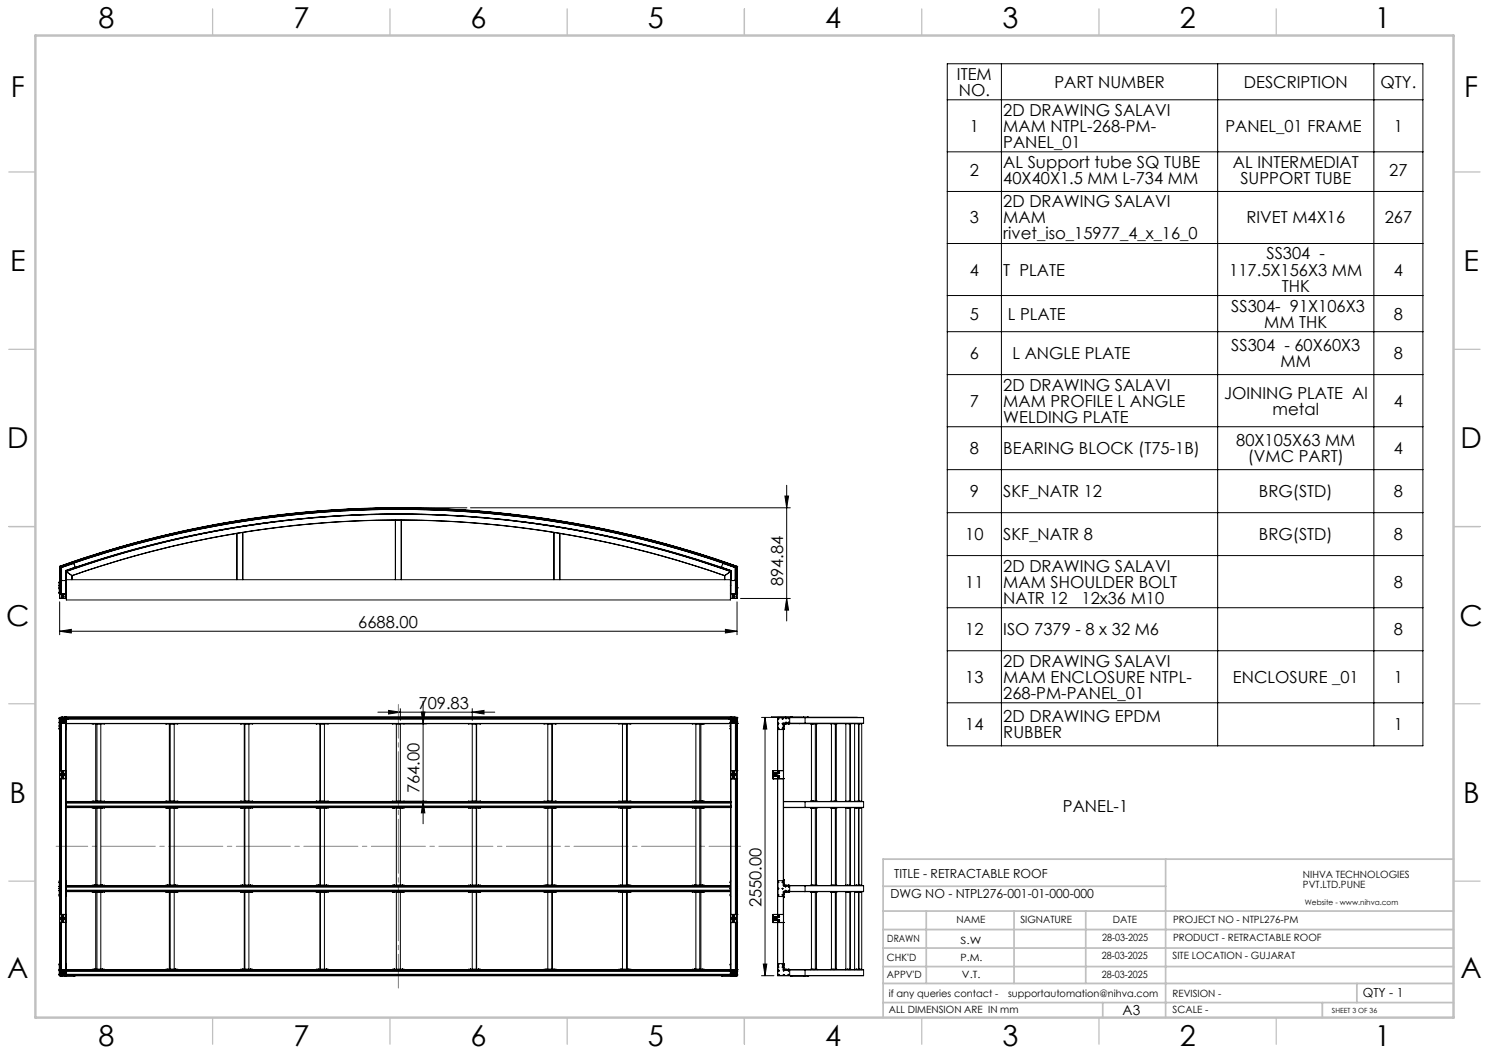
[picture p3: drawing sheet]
<svg xmlns="http://www.w3.org/2000/svg" width="420mm" height="297mm" viewBox="0 0 420 297" stroke-linecap="round" stroke-linejoin="round" font-family="sans-serif">
<defs><g id="words">
<g font-size="8.1">
<text x="27.8" y="8">8</text>
<text x="82.8" y="8">7</text>
<text x="132.8" y="8">6</text>
<text x="182.8" y="8">5</text>
<text x="232.8" y="8">4</text>
<text x="282.8" y="8">3</text>
<text x="332.8" y="8">2</text>
<text x="387.8" y="8">1</text>
<text x="3" y="27.2">F</text>
<text x="413" y="27.2">F</text>
<text x="2.8" y="76.5">E</text>
<text x="412.8" y="76.5">E</text>
<text x="2" y="126.5">D</text>
<text x="412" y="126.5">D</text>
<text x="1.7" y="176.5">C</text>
<text x="411.7" y="176.5">C</text>
<text x="2.7" y="226.5">B</text>
<text x="412.7" y="226.5">B</text>
<text x="2" y="275.7">A</text>
<text x="412" y="275.7">A</text>
<text x="27.8" y="295">8</text>
<text x="82.8" y="295">7</text>
<text x="132.8" y="295">6</text>
<text x="182.8" y="295">5</text>
<text x="232.8" y="295">4</text>
<text x="282.8" y="295">3</text>
<text x="332.8" y="295">2</text>
<text x="387.8" y="295">1</text>
</g>
<g font-size="4.7">
<text x="269.9" y="22.5">ITEM</text>
<text x="270.4" y="27">NO.</text>
<text x="297.4" y="24.7">PART NUMBER</text>
<text x="350.9" y="24.7">DESCRIPTION</text>
<text x="389.4" y="24.7">QTY.</text>
<text x="283" y="32.6">2D DRAWING SALAVI</text>
<text x="273.6" y="37.2">1</text>
<text x="283" y="37.2">MAM NTPL-268-PM-</text>
<text x="283" y="41.7">PANEL_01</text>
<text x="345.6" y="37.2">PANEL_01 FRAME</text>
<text x="393.2" y="37.2">1</text>
<text x="283" y="47.4">AL Support tube SQ TUBE</text>
<text x="347.8" y="47.4">AL INTERMEDIAT</text>
<text x="273.6" y="49.6">2</text>
<text x="283" y="51.9">40X40X1.5 MM L-734 MM</text>
<text x="349.9" y="51.9">SUPPORT TUBE</text>
<text x="391.9" y="49.6">27</text>
<text x="283" y="58.5">2D DRAWING SALAVI</text>
<text x="273.6" y="63">3</text>
<text x="283" y="63">MAM</text>
<text x="351.6" y="63">RIVET M4X16</text>
<text x="390.6" y="63">267</text>
<text x="283" y="67.5">rivet_iso_15977_4_x_16_0</text>
<text x="273.6" y="77.7">4</text>
<text x="283" y="77.7">T PLATE</text>
<text x="346.7" y="77.7">117.5X156X3 MM</text>
<text x="357.2" y="73.2">SS304 -</text>
<text x="393.2" y="77.7">4</text>
<text x="361.5" y="82.2">THK</text>
<text x="347.3" y="87.9">SS304- 91X106X3</text>
<text x="273.6" y="90.1">5</text>
<text x="284.3" y="90.1">L PLATE</text>
<text x="356.6" y="92.4">MM THK</text>
<text x="393.2" y="90.1">8</text>
<text x="273.6" y="101.3">6</text>
<text x="285.6" y="101.3">L ANGLE PLATE</text>
<text x="347.3" y="99">SS304 - 60X60X3</text>
<text x="393.2" y="101.3">8</text>
<text x="361.2" y="103.5">MM</text>
<text x="283" y="110.2">2D DRAWING SALAVI</text>
<text x="345.3" y="112.4">JOINING PLATE Al</text>
<text x="273.6" y="114.7">7</text>
<text x="283" y="114.7">MAM PROFILE L ANGLE</text>
<text x="283" y="119.2">WELDING PLATE</text>
<text x="359" y="116.9">metal</text>
<text x="393.2" y="114.7">4</text>
<text x="348.7" y="125.8">80X105X63 MM</text>
<text x="273.6" y="128.1">8</text>
<text x="283" y="128.1">BEARING BLOCK (T75-1B)</text>
<text x="352" y="130.4">(VMC PART)</text>
<text x="393.2" y="128.1">4</text>
<text x="273.6" y="140.2">9</text>
<text x="283" y="140.2">SKF_NATR 12</text>
<text x="355.1" y="140.2">BRG(STD)</text>
<text x="393.2" y="140.2">8</text>
<text x="272.3" y="152.3">10</text>
<text x="283" y="152.3">SKF_NATR 8</text>
<text x="355.1" y="152.3">BRG(STD)</text>
<text x="393.2" y="152.3">8</text>
<text x="283" y="161.2">2D DRAWING SALAVI</text>
<text x="220.9" y="165.3" transform="rotate(-90 220.9 165.3)">894.84</text>
<text x="272.3" y="165.7">11</text>
<text x="283" y="165.7">MAM SHOULDER BOLT</text>
<text x="393.2" y="165.7">8</text>
<text x="283" y="170.3">NATR 12</text>
<text x="305.1" y="170.3">12x36 M10</text>
<text x="101.1" y="177">6688.00</text>
<text x="272.3" y="179.1">12</text>
<text x="283" y="179.1">ISO 7379 - 8 x 32 M6</text>
<text x="393.2" y="179.1">8</text>
<text x="283" y="188">2D DRAWING SALAVI</text>
<text x="272.3" y="192.6">13</text>
<text x="283" y="192.6">MAM ENCLOSURE NTPL-</text>
<text x="283" y="197.1">268-PM-PANEL_01</text>
<text x="347.8" y="192.6">ENCLOSURE _01</text>
<text x="393.2" y="192.6">1</text>
<text x="118.1" y="199.8">709.83</text>
<text x="283" y="203.7">2D DRAWING EPDM</text>
<text x="272.3" y="206">14</text>
<text x="283" y="208.2">RUBBER</text>
<text x="393.2" y="206">1</text>
<text x="118.4" y="223.7" transform="rotate(-90 118.4 223.7)">764.00</text>
<text x="299.8" y="228.9">PANEL-1</text>
<text x="214.8" y="255.9" transform="rotate(-90 214.8 255.9)">2550.00</text>
</g>
<text font-size="3.9" x="316.7" y="286.4">A3</text>
<g font-size="3.5">
<text x="252.2" y="247.7">TITLE - RETRACTABLE ROOF</text>
<text x="251.2" y="253.4">DWG NO - NTPL276-001-01-000-000</text>
<text x="384.4" y="281.1">QTY - 1</text>
</g>
<g font-size="2.8">
<text x="367.5" y="247.7">NIHVA TECHNOLOGIES</text>
<text x="367.5" y="250.5">PVT.LTD.PUNE</text>
<text x="269.8" y="260.4">NAME</text>
<text x="287.8" y="260.4">SIGNATURE</text>
<text x="313.9" y="260.5">DATE</text>
<text x="330.9" y="260.5">PROJECT NO - NTPL276-PM</text>
<text x="250.3" y="265.7">DRAWN</text>
<text x="270.9" y="266.1">S.W</text>
<text x="310.9" y="265.5">28-03-2025</text>
<text x="330.9" y="265.5">PRODUCT - RETRACTABLE ROOF</text>
<text x="250.2" y="271.1">CHK'D</text>
<text x="250.2" y="275.8">APPV'D</text>
<text x="270.9" y="271.1">P.M.</text>
<text x="271.3" y="275.8">V.T.</text>
<text x="310.8" y="270.6">28-03-2025</text>
<text x="310.8" y="275.8">28-03-2025</text>
<text x="330.7" y="270.6">SITE LOCATION - GUJARAT</text>
<text x="250.7" y="281.1">if any queries contact -</text>
<text x="284.3" y="281.1">supportautomation@nihva.com</text>
<text x="330.7" y="281.1">REVISION -</text>
<text x="250.7" y="285.6">ALL DIMENSION ARE IN mm</text>
<text x="330.7" y="285.6">SCALE -</text>
</g>
<text font-size="2.1" x="368.1" y="255.1">Website - www.nihva.com</text>
<text font-size="2" x="375.7" y="285.6">SHEET 3 OF 36</text>
</g></defs>
<g fill="none" stroke="#000" stroke-width=".28">
<path d="M267.2 18h134.2v192.4h-134.2zM282.5 18v192.4M343.5 18v192.4M387.5 18v192.4M267.2 28.1h134.2M267.2 42.8h134.2M267.2 54h134.2M267.2 68.7h134.2M267.2 83.4h134.2M267.2 93.6h134.2M267.2 105.7h134.2M221.4 139.9h1l-.5 3.3z"/>
<path d="M221.9 136.9v38.3M267.2 120.4h134.2M267.2 132.5h134.2M16.8 159.7l.1 .1M16.8 159.7a284.6 284.6 0 0 1 191.1 0M16.8 159.7v9.1M16.9 159.8a284.4 284.4 0 0 1 191 0M16.9 159.8h.1M16.9 159.8a284.6 284.6 0 0 1 190.9 0M16.9 159.8v7.7M16.9 159.8l.4 .2M66.8 150.5h.1"/>
<path d="M66.8 150.5a284.7 284.7 0 0 0-46.5 11.9v-.1M66.8 150.5v13M66.9 150.5v13M68.4 150.2l-1.5 .3M68.4 150.2v13.3M68.5 150.2h-.1M68.5 150.2v13.3M77.6 147.1a282.5 282.5 0 0 0-59 13.9M111.5 146.7h.1M111.5 146.7a279.6 279.6 0 0 0-43 3.5M111.5 146.7v16.8M111.5 146.7h1.7"/>
<path d="M112.4 143.2h19.3M113.2 146.7h.1M113.2 146.7v16.8M113.2 146.7a280.6 280.6 0 0 1 43 3.5M132.7 143.2h90.2M147.1 147.1a282.5 282.5 0 0 1 59 13.9M156.2 150.2h.1M156.2 150.2v13.3M156.3 150.2l1.6 .3M156.3 150.2v13.3M157.9 150.5h.1M157.9 150.5v13"/>
<path d="M157.9 150.5a280.7 280.7 0 0 1 46.5 11.9M207.8 159.8h.1M207.8 159.8v7.7M207.8 159.8l-.3 .2M207.9 159.8h-.1M207.9 159.7v.1M207.9 159.7v9.1M267.2 144.6h134.2M267.2 156.7h134.2M16.7 165.3h.1M16.7 165.6h.1M16.7 165.7v.2"/>
<path d="M16.7 167.2h.1M16.7 164.3h.1M16.7 164.3v.2M16.7 167.2v.2M16.7 165.1v.2M16.7 165.1h.1M16.7 164.2v.1M16.7 165v.1M16.7 167v.2M16.7 165.9v.3M16.7 167.3l.1 .1M16.7 164.2v3.1"/>
<path d="M16.7 167.3h.1M16.7 164.2h.1M16.8 168.8h.1M16.8 168.8h.7M16.8 164.1l-.1 .1M16.8 167.5h.1M16.8 178l3.3-.5v1zM16.8 169.8v9.2M16.8 178h191.1M16.9 167.5h1.7M16.9 167.5h.1M16.9 165.8h.1"/>
<path d="M16.9 165.7h.1M16.9 167.1h.1M16.9 167h.1M16.9 164.5h.1M16.9 164.4h.1M17 165.7h.1M17 165.8h.1M17 167h.1M17 167.1h.1M17 164.4h.1M17 164.5h.1M17 165.7v.1"/>
<path d="M17 167v.1M17 164.4v.1M17.3 167.5h.1M17.3 160v.1M17.3 160.1a284.4 284.4 0 0 1 190.1 0M17.3 160a284.5 284.5 0 0 1 190.2 0M17.3 160v7.5M17.3 160.1h.1M17.4 167.8h.1M17.4 167.5v.3M17.5 167.7l-.1 .1M17.5 167.5v1.3"/>
<path d="M17.5 167.5v.2M17.5 167.6h.1M17.5 167.5v.1M17.5 168.8h.1M17.5 167.7v.1M17.5 167.9h.1M17.5 168.3h.1M17.5 167.7h.4M17.6 167.9v.4M17.6 167.9h.1M17.9 167.9v.4M17.9 167.9h.1"/>
<path d="M17.9 168.3h.1M17.9 167.5v.2M17.9 167.6h.1M17.9 167.5v.1M17.9 167.7l.1 .1M17.9 168.8h.1M17.9 167.7v1.1M18 167.7h.1M18 168.8h.1M18 168.8h.6M18 167.5v1.3M18.5 160.9l2.5-.8 .1-.4-.2-.6-.2-.1-3.3 1.1v3.4l.1 .3h.8l.2-.3"/>
<path d="M18.5 160.9l.1 6.6M18.5 160.9h.1M18.5 160.9l.1 .1M18.6 167.5h.1M18.6 160.9v.1M18.6 161h.1M18.6 161a282.7 282.7 0 0 1 187.6 0M18.6 168.8h.1M18.6 161.2h.1M18.6 161.2a279.4 279.4 0 0 1 187.5 0M18.6 161v7.8M18.6 165.2h.1"/>
<path d="M18.6 167.3h.1M18.6 167.4h.1M18.7 165.2h-.1M18.7 161.2a279.8 279.8 0 0 1 187.4 0M18.7 161.2v8h187.3l.1-8M18.7 165.2h.1M18.7 161.2l1.6 1.1M18.7 163.5h187.3M20.3 162.3a277.9 277.9 0 0 1 184.1 0M20.3 162.3v1.2M204.4 162.3v.1M204.4 162.3v1.2"/>
<path d="M204.6 177.5l3.3 .5-3.3 .5zM206 165.2h.1M206 167.3h.1M206 167.4h.1M206.1 165.2h.1M206.1 161.2l-1.7 1.1M206.1 168.8h.1M206.1 167.5h.1M206.1 161v7.8M206.1 168.8h.7M206.2 160.9l-.1 .1M206.2 161h-.1"/>
<path d="M206.2 167.5h1.7M206.2 160.9l-2.6-.9 .2-.9 .2-.1 3.4 1.1-.1 3.5-.1 .2h-.8l-.2-.3M206.2 160.9v6.6M206.2 160.9h.1M206.2 160.9v.1M206.7 167.8h.1M206.8 168.8h.1M206.8 167.5v1.3M206.8 167.7h.4M206.8 167.6h.1M206.8 168.3h.1M206.8 167.5v.2"/>
<path d="M206.8 167.5v.1M206.8 167.7v.1M206.8 167.7v1.1M206.8 167.7l-.1 .1M206.8 167.9v.4M206.8 167.9h.1M207.2 167.9v.4M207.2 167.9h.1M207.2 168.3h.1M207.2 167.5v.2zM207.2 167.6v1.2M207.2 168.8h.1"/>
<path d="M207.2 167.7v.1M207.2 167.7v1.1M207.2 167.7h.1M207.2 168.8h.7M207.3 167.7v.1M207.4 167.5h.1M207.4 160.1h.1M207.5 160l-.1 .1M207.5 160v7.5M207.7 167.3h.1M207.7 167.2h.1M207.7 167.2v.1"/>
<path d="M207.7 166l.1 .1M207.7 166h.1M207.7 166v.1M207.7 165l.1 .1M207.7 165h.1M207.7 165v.1M207.7 165.1h.1M207.7 164.3l.1 .1M207.7 164.3h.1M207.7 164.3v.1M207.7 164.4h.1M207.8 167.2h.1"/>
<path d="M207.8 167.2v.1M207.8 166v.1M207.8 165v.1M207.8 164.3v.1M207.8 164.4h.1M207.8 167.3h.1M207.8 166h.1M207.8 166.1h.1M207.8 165h.1M207.8 165.1h.1M207.8 164.3h.1M207.8 167.5h.1"/>
<path d="M207.9 168.8h.1M207.9 168.8h-.7M207.9 167.5h.1M207.9 164.1l.1 .1M207.9 167.3h.1M207.9 164.2h.1M207.9 169.8v9.2M208 165.9v.3M208 165v.1M208 164.5h.1M208 164.2v.2M208 167v.1"/>
<path d="M208 167.3l-.1 .1M208 164.2v3.1M208 167.1v.3M208 167.1h.1M208 165.1v.1M208 165.8v.1M208 165.7h.1M208 165.1v.2M208 165.7v.1M208 165.8h.1M208 164.4v.1M208.9 168.8h14"/>
<path d="M221.9 168.8l.5 3.3h-1zM267.2 171.4h134.2M112.9 199.9v3.3M119.3 197.8v34.5M133.2 199.9v3.3M267.2 183.5h134.2M267.2 198.2h134.2M16.7 202.7h.1M16.7 205.4h.1M16.7 205.4v.2M16.7 202.5v.2M16.7 203.7v.2"/>
<path d="M16.7 204.6v.3M16.7 205.7l.1 .1M16.7 202.5h.1M16.7 205.7h.1M16.7 202.5v3.2M16.8 219.6h.1M16.8 217.3v.1M16.8 217.4h.1M16.8 202.4l-.1 .1M16.8 202.4h191.1M16.8 204h.1M16.8 217.3h.1"/>
<path d="M16.8 202.4v72.8M16.8 217.4h1.8M16.8 217.3h1.8M16.8 219.6h1.8M16.9 204h.1M16.9 202.4h.1M16.9 203.4h.1M16.9 203v.1M16.9 202.7h.1M16.9 203.7h.1M16.9 203.4h1.6M16.9 203.1h1.6"/>
<path d="M16.9 202.6h.1M16.9 203.8h.1M16.9 202.7h.4M16.9 202.4h.4M16.9 203.1v.3M16.9 203h1.6M16.9 202.7v.2M16.9 202.9v.1M16.9 202.3h.1M16.9 204.8h.1M16.9 204.7h.1M16.9 205.6h.1"/>
<path d="M16.9 205.4h.1M16.9 202.3v.4M16.9 203.4v13.9M16.9 219.6v38.3M16.9 203.4h.4M16.9 203.4v.3M16.9 202.9h.4M17 202.6h.1M17 202.7h.1M17 203.7h.1M17 203.8h.1M17 204.8h.1"/>
<path d="M17 205.4h.1M17 205.6h.1M17 202.6v.1M17 203.7v.1M17 204.7v.1M17 205.4v.2M17 204.7h.1M17 205.5h.1M17.2 218.4v.1M17.2 218.4h.1M17.2 218.5h.1M17.2 218.4l.1 .1"/>
<path d="M17.3 218.5h.1M17.3 204h.1M17.3 202.3h.1M17.3 202.4h.1M17.3 218.4v.1M17.3 202.3v.6M17.3 219.6v38.3M17.3 202.9v.1M17.3 203.4h.1M17.3 203.4v13.9M17.4 204h.1M17.4 203.4h.1"/>
<path d="M17.4 203.7h.1M17.4 203.6h.1M17.4 202.4h.1M17.4 202.9v.1M17.4 202.7h.1M17.4 202.8h.1M17.4 203.7h.9M17.4 202.8h1.1M17.4 202.4h1.1M17.4 202.4v.3M17.4 202.8v.1M17.4 203.4v.2"/>
<path d="M17.4 203.7v.3M17.4 204h1.1M17.4 203.6h1.1M17.4 203.4h1.1M17.4 202.9h1.1M17.5 203.9h.1M17.5 203.9v.1M17.5 218.3v.3zM17.5 219.5h.1M17.5 203.8v.1M17.5 217.4h.1M17.5 219.6h.1"/>
<path d="M17.5 217.4v2.2M17.5 217.4h.4M17.5 217.4v.4a.32 .32 0 0 0-.1 .4 .32 .32 0 0 0 .5 .1v-.9M17.5 217.4v.1M17.5 219.5v-.4a.3 .3 0 0 1 0-.4 .3 .3 0 0 1 .4-.1v.9M17.5 219.5h.4M17.5 202.7h.1M17.5 203.6h.1M17.5 203.7h.1M17.5 202.8h.1M17.5 202.7v.1M17.6 203.9h.1"/>
<path d="M17.6 203.9v.1M17.6 202.2l-.2 .1M17.6 202.2h.6M17.6 202.2v.1M17.9 218.4v.2zM17.9 219.5h.1M17.9 217.5h.1M17.9 217.4v2.2l.1-2.2M17.9 217.4h.1M18.2 218.4h.1M18.2 218.5h.1M18.2 218.4v.1"/>
<path d="M18.2 202.2h.3M18.2 202.2v.1M18.2 218.4l.1 .1M18.3 218.5h.1M18.3 218.5h-.1M18.3 203.9h.1M18.3 203.9v.1M18.3 202.7h-.9M18.4 203.8l-.1 .1M18.4 203.8h.1M18.4 203.6l.1 .3M18.4 203.9h.1"/>
<path d="M18.4 202.8h.1M18.4 202.6l.1 .1M18.4 203.9v.1M18.5 203.8h.1M18.5 203.7h.1M18.5 202.6h.1M18.5 202.8h.1M18.5 202.7h.1M18.5 203.7v.1M18.5 202.6v.1M18.5 202.5h.1M18.5 203.9h.1"/>
<path d="M18.5 202.5l-.1 .3M18.5 203.9l.1 13.4M18.5 202.4v.1M18.5 203v.1M18.5 203.4h.1M18.5 204h.1M18.5 202.2l.1 .2M18.5 203.8l.1 .1M18.5 203.4v.2M18.5 202.4h.1M18.5 202.9v.1M18.5 202.2h187.7"/>
<path d="M18.5 202.8v.1M18.5 203.1v.3M18.6 219.6v38.3M18.6 219.6h.1M18.6 217.4h.1M18.6 217.3v.1M18.6 217.3h.1M18.6 202.6h.1M18.6 203.8h.1M18.6 202.7h.1M18.6 202.4h.1M18.6 203.7h-.2l.1 .1"/>
<path d="M18.6 204h-1.3M18.6 202.3v72.9M18.6 202.4h187.5M18.6 205.7h.1M18.7 202.3h-.1M18.7 202.3h187.4M18.7 204v.2M18.7 202.6v.1M18.7 205.3v.3M18.7 202.5v.1M18.7 202.4v.1M18.7 205.7l-.1 .1"/>
<path d="M18.7 202.2v.1M18.7 202.5v3.2M18.7 202.8v.1M18.7 202.7v.1M18.7 204.1h187.3M18.7 202.7h.5M18.7 202.6h.5M18.7 204h187.3M18.7 202.8h187.3M19.2 202.4h.1M19.2 202.5l-.7 .1M19.2 202.4v.3"/>
<path d="M26 204.1h.1M26.2 204.1h.1M26.4 204.1h.1M27 204.1v21.9M27.3 204.1v21.9M28.4 204.1v21.9M29.4 204.1h.1M29.5 204.1h.1M46.7 204.1h.1M46.9 204.1h.1M47.1 204.1h.1M47.8 204.1v21.9"/>
<path d="M48 204.1v21.9M49.1 204.1v21.9M50.1 204.1h.1M50.2 204.1h.1M67.8 204.1h.1M67.9 204.1h.1M68.1 204.1h.1M68.9 204.1v21.9M69.1 204.1v21.9M70.2 204.1v21.9M71.2 204.1h.1M71.3 204.1h.1"/>
<path d="M89.1 204.1h.1M89.2 204.1h.1M89.4 204.1h.1M90.3 204.1v21.9M91.5 204.1v21.9M92.5 204.1h.1M92.6 204.1h.1M106.6 200.9h33M109.6 200.4l3.3 .5-3.3 .5zM110.6 204.1h.1M110.8 204.1h.1M111.8 204.1v21.9"/>
<path d="M112.9 204.1v21.9M113.9 204.1h.1M114.1 204.1h.1M118.9 200.8h.9l-.5 3.3zM132.1 204.1h.1M132.2 204.1h.1M133.2 204.1v21.9M133.2 200.9l3.3-.5v1zM134.3 204.1v21.9M134.4 204.1v21.9M135.4 204.1h.1M135.5 204.1h.1"/>
<path d="M135.6 204.1h.1M153.4 204.1h.1M153.5 204.1h.1M154.5 204.1v21.9M155.6 204.1v21.9M155.8 204.1v21.9M156.6 204.1h.1M156.8 204.1h.1M156.9 204.1h.1M174.5 204.1h.1M174.6 204.1h.1M175.6 204.1v21.9"/>
<path d="M176.7 204.1v21.9M177 204.1v21.9M177.7 204.1h.1M177.8 204.1h.1M178 204.1h.1M195.2 204.1h.1M195.3 204.1h.1M196.3 204.1v21.9M197.4 204.1v21.9M197.7 204.1v21.9M198 204.1h.2M198.3 204.1h.1"/>
<path d="M198.5 204.1h.1M198.8 204.1h.1M205.5 202.4h.1M205.5 202.7h.5M205.5 202.6h.5M205.5 202.5h.5M205.5 202.4v.3M206 202.6l-187.3 .1M206 202.6h.1M206 202.5v.1M206 203.7v.2M206 204.6v.3"/>
<path d="M206 205.4v.2M206 205.7l.1 .1M206 202.4v.1M206 202.5l.2 .1M206 202.2v.1M206 202.5v3.2M206 205.7h.1M206.1 202.3h.1M206.1 202.6h.1M206.1 203.8h.1M206.1 202.4h.1M206.1 219.6h.1"/>
<path d="M206.1 217.4h.1M206.1 219.6l.1 38.3M206.2 204h.1M206.1 203.7l.2 .1h-.1M206.1 204h.1M206.1 217.3h.1M206.1 202.7h.2M206.1 203.7h.2M206.1 202.3v72.9M206.1 217.3v.1M206.1 217.4h1.8M206.1 217.3h1.8"/>
<path d="M206.1 219.6h1.8M206.2 202.6l.1 .1h-.2M206.2 203.8l-.1 .1M206.2 204h1.2M206.2 203.9h.1M206.2 202.2h.3M206.2 202.2l-.1 .2M206.2 202.5l.1 .1M206.2 202.9v.1M206.2 202.8h1.1M206.2 202.4h.1M206.2 202.5h.1"/>
<path d="M206.2 203.4h.1M206.2 203.4v.2h1.2M206.2 203v.1M206.2 202.8h.1M206.2 203.4h1.6M206.2 203.1h1.6M206.2 202.6h.1M206.2 203.8h.1M206.2 202.4h1.6M206.2 202.4v.1M206.2 202.8v.1M206.2 203.1v.3"/>
<path d="M206.2 203.9v13.4M206.2 203h1.6M206.2 203.4h1.2M206.2 202.9h1.6M206.3 202.6h.1M206.3 202.7h.1M206.3 203.7h.1M206.3 203.8h.1M206.3 202.6v.1M206.3 203.7v.1M206.3 203.9h.1M206.3 203.9v.1"/>
<path d="M206.3 203.8l.1 .1M206.3 202.8h.1M206.3 203.6h.1M206.3 203.8l-.1 .1M206.3 203.7h1M206.3 202.6v.2M206.3 203.6v.2M206.3 202.7h1.4M206.4 203.9h.1M206.4 203.9v.1M206.4 218.4h.1M206.4 218.5h.1"/>
<path d="M206.4 218.4v.1M206.5 202.2h.5M206.5 218.4h.1M206.5 202.2v.1M206.5 218.4l-.1 .1M206.6 218.5h.1M206.6 218.5h-.1M206.6 218.4v.1M206.8 219.6h.1M206.8 217.4h.1M206.8 217.4v2.2M206.8 218.3v.3z"/>
<path d="M206.8 219.5h.4M206.8 219.5v-.3a.34 .34 0 0 1-.1-.5 .34 .34 0 0 1 .5-.1v.9M206.8 219.5h.1M206.8 217.4v.4a.36 .36 0 0 0-.1 .4 .36 .36 0 0 0 .5 .2v-1M206.8 217.4h.4M206.8 217.4v.1M207 202.2l.4 .1M207 202.2v.1M207.2 203.9h.1M207.2 203.9v.1M207.2 218.3v.3zM207.2 219.5h.1"/>
<path d="M207.2 217.4v.1M207.2 219.6h.1M207.2 217.4h.1M207.2 202.8h.1M207.2 202.7h.1M207.2 203.7h.1M207.2 203.6h.1M207.2 202.7v.1M207.2 217.4v2.2M207.3 203.9h.1M207.2 203.8v.1M207.3 203.9v.1"/>
<path d="M207.3 202.4h.1M207.3 203.4h.1M207.4 202.9l-.1 .1M207.4 202.7h-.1M207.4 202.4v.5M207.4 203.4v.6M207.4 202.4h.1M207.4 202.9v.1M207.4 204h.1M207.4 203.4h.1M207.4 218.5h.1M207.4 219.6h.1"/>
<path d="M207.4 202.3h.1M207.4 203.4v13.9M207.4 219.6v38.3M207.4 203.4h.4M207.5 218.4l-.1 .1M207.5 218.4h.1M207.5 202.4h-.1M207.5 204h.1M207.5 218.5h.1M207.5 202.3v.1M207.5 218.4v.1M207.7 204.1h.1"/>
<path d="M207.7 204h.1M207.7 204v.1M207.7 202.8h.1M207.7 202.7h.1M207.7 202.7v.1M207.7 205.5h.1M207.7 205.4h.1M207.7 205.4v.1M207.7 202.6h.1M207.7 202.6v.1M207.8 204v.1M207.8 202.7v.1"/>
<path d="M207.8 205.4v.1M207.8 202.6v.1M207.8 204.1h.1M207.8 202.7h.1M207.8 202.6h.1M207.8 205.4h.1M207.8 204h.1M207.8 202.8v.1M207.8 205.5h.1M207.8 219.6h.1M207.8 202.3h.1M207.8 203.4h.1"/>
<path d="M207.8 202.4h.1M207.8 203v.1M207.8 202.9v.1M207.8 202.3v.4M207.8 203.4v13.9M207.8 219.6v38.3M207.8 203.4v.3M207.8 203.7h.1M207.8 203.1v.3M207.8 202.7v.2M207.9 219.6h.1M207.9 217.3v.1"/>
<path d="M207.9 204h.1M207.9 202.4l.1 .1M207.9 217.3h.1M207.9 202.4v72.8M207.9 202.5h.1M207.9 205.7h.1M208 205.6h.1M208 205.3v.2M208 203.7v.2M208 202.5v.2M208 205.7l-.1 .1M208 202.5v3.2"/>
<path d="M208 204.2h.1M208 204h.1M208 202.7v.2M208 202.7h.1M208 204v.2M214.8 202.3h12.2M215.8 202.3v72.9M215.8 202.3l.5 3.3h-1zM218 217.4h.1M218 219.6h.1M218 217.4v2.2M218.1 219.6h.1"/>
<path d="M218.1 217.3v.1M218.1 217.3l-.1 .1M218.1 217.4h2.9M218.1 217.3h2.8M218.1 219.6h2.9M218.4 218h.6M218.4 219h.6M218.4 218v1M218.5 218.6h.1M218.5 218.4h.1M218.5 218.6v.2M218.5 218.8h.1"/>
<path d="M218.5 218.8h.4M218.5 218.2h.4M218.5 218.2h.1M218.5 218.2v.6M218.5 218.2v.4M218.9 218.8h.1M218.9 218.2h.1M218.9 218.2v.6M218.9 218.2v.4M218.9 218.6h.1M218.9 218.4h.1M218.9 218.6v.2"/>
<path d="M219 218v1M219.3 202.4v14.9l.2-14.9M219.3 219.6l.1 38.3zM219.3 202.3v.1M219.3 202.4h7.8M219.4 204h.1M219.4 205.7h1.5M219.5 217.9l.2 .1zM219.5 219l.2 .1zM219.6 205.5h.1M219.6 204.1h.1M219.6 202.8h.1"/>
<path d="M219.6 217.7l.2 .1-.2 .4M219.6 217.7l.3 .1-.3 .4M219.6 217.7l-.3 .2 .3 .3M219.6 217.7h.1M219.6 217.7l-.2 .1 .2 .4M219.6 218.8l.2 .1-.2 .4M219.6 218.8l.3 .2-.3 .3M219.6 218.8l-.3 .2 .3 .3M219.6 218.8h.1M219.6 218.8l-.2 .2 .2 .3M220.8 205.5h.1M220.8 204.1h.1"/>
<path d="M220.7 202.7h.1M220.9 217.3l.1 .1M220.9 204h.1M220.9 204v13.3M221 217.4h.1M221 219.6h.1M221 219.6l-.1 30.2M221 204h6M221 205.7h.1M221 204h6.1M221 204v22.1M221.1 204l-.2 .1"/>
<path d="M221.1 205.7l-.1 .1M221.1 204.2v1.5M221.2 205.5l-.1 .1M221.2 205.3h.1M221.2 204.8l-.1 .1M221.2 204.6h.1M221.2 205.3v.2M221.2 205.5h.1M221.2 204.6v.1M221.2 204.7v.1M221.2 204.1l-.1 .1M221.2 204.1h1.4"/>
<path d="M221.5 204.1l.1 .1M221.7 202.3h.1M221.6 204.2h.1M221.7 203.8h.1M221.7 202.7h.1M221.8 204.1l-.1 .1M222.3 204.1v.1M222.3 204.2h.1M222.4 202.6h.1zM222.4 203.8h.1M222.4 202.7h.1M222.5 204.1l-.1 .1"/>
<path d="M222.6 202.4l.1 .1-.1 1.5M222.6 204.1h.1M222.6 204v.1M222.7 204.1h2.9M222.7 204v.1M223.3 202.2h.1M223.3 202.2l-.3 .1M223.3 202.2v.1M225.6 204.1h3M225.6 204.1h.1M226.7 202.2v.1M227 202.3l16.6 .1"/>
<path d="M227 202.3l.1 .1M227.1 204h-.1M227.1 202.4h16.5M227.1 204h16.5M227.1 202.4v1.6M227.8 202.3h14M227.8 202.2h.1M227.8 202.2h-10.2l5.4 .1M227.8 202.2v.1M228.6 204.1h2M228.6 204v.1M228.7 204v.1"/>
<path d="M228.9 204.1v21.9M229.1 204.1h.3M229.5 204v.1M229.7 204v.1M230 204.1v21.9M230.3 204.1v21.9M230.6 204.1h3.7M230.6 204v.1M234.3 204.1h1.8M234.3 204v.1M234.4 204v.1M234.5 204.1v21.9"/>
<path d="M235.2 204v.1M235.4 204v.1M235.6 204.1v21.9M235.9 204.1v21.9M236.1 204.1h2.3M236.1 204v.1M238.4 204.1h1.6M238.4 204v.1M238.5 204v22.1M239.4 204v.1M239.6 204v.1M239.7 204.1v21.9"/>
<path d="M239.9 204.1v21.9M240 204.1h1M240 204v.1M241 204.1h2.1M241 204v.1M241.1 204.1v21.9M241.1 204v.1M242 204v.1M242.1 204v.1M242.2 204.1v21.9M242.3 204.1v21.9M242.4 204v.1"/>
<path d="M242.9 204v.1M243.1 204v22.1M243.6 204h-16.6M243.6 202.4v1.6M18.6 227.4h187.5M18.6 226.3h187.5M18.6 226.4h187.5M18.6 227.5h187.5M18.6 227.8h187.5M18.6 227.7h187.5M18.6 226.1h187.5M18.6 226.2h187.5"/>
<path d="M26 226.1h3.5M26 227.8h3.5M26.2 226v.1M26.2 227.8v.1M26.4 226v.1M26.4 227.8v.1M26.5 227.9h.2M27 227.9v21.8M27.3 227.9v21.8M28.4 227.9v21.8M28.7 227.9h.2M29.4 226v.1"/>
<path d="M29.4 227.8v.1M46.7 226.1h3.5M46.7 227.8h3.5M46.9 226v.1M46.9 227.8v.1M47.1 226v.1M47.1 227.8v.1M47.2 227.9h.2M47.4 227.9h.1M47.8 227.9v21.8M48 227.9v21.8M49.1 227.9v21.8"/>
<path d="M49.5 227.9h.1M49.6 227.9h.1M50.1 226v.1M50.1 227.8v.1M67.8 226.1h3.5M67.8 227.8h3.5M67.9 226v.1M67.9 227.8v.1M68.1 226v.1M68.1 227.8v.1M68.3 227.9h.1M68.4 227.9h.1"/>
<path d="M68.5 227.9h.1M68.9 227.9v21.8M69.1 227.9v21.8M70.2 227.9v21.8M70.6 227.9h.1M70.7 227.9h.1M70.8 227.9h-.1M71.2 226v.1M71.2 227.8v.1M89.1 226.1h3.5M89.1 227.8h3.5M89.2 226v.1"/>
<path d="M89.2 227.8v.1M89.4 226v.1M89.4 227.8v.1M89.7 227.9h.1M89.8 227.9h-.1M89.8 227.9h.1M90.3 227.9v21.8M91.5 227.9v21.8M92 227.9h.1M92.1 227.9h-.1M92.1 227.9h.1M92.5 226v.1"/>
<path d="M92.5 227.8v.1M110.6 227.8h3.5M110.8 226v.1M110.8 227.8v.1M111.1 227.9h.2M111.8 227.9v21.8M112.9 227.9v21.8M113.4 227.9h.2M113.9 226v.1M113.9 227.8v.1M114.1 226v.1M119.3 226l.5 3.3h-.9z"/>
<path d="M120.3 226l-9.7 .1M132.1 226.1h3.5M132.1 227.8h3.5M132.2 226v.1M132.2 227.8v.1M132.6 227.9h.1M132.8 227.9h-.2M133.2 227.9v21.8M134.3 227.9v21.8M134.4 227.9v21.8M134.8 227.9h.3M135.4 226v.1"/>
<path d="M135.4 227.8v.1M135.5 226v.1M135.5 227.8v.1M153.4 226.1h3.5M153.4 227.8h3.5M153.5 226v.1M153.5 227.8v.1M153.9 227.9h.3M154.5 227.9v21.8M155.6 227.9v21.8M155.8 227.9v21.8M156.2 227.9h.2"/>
<path d="M156.6 226v.1M156.6 227.8v.1M156.8 226v.1M156.8 227.8v.1M174.5 226.1h3.5M174.5 227.8h3.5M174.6 226v.1M174.6 227.8v.1M175 227.9h.1M175.1 227.9h.1M175.3 227.9h-.2M175.6 227.9v21.8"/>
<path d="M176.7 227.9v21.8M177 227.9v21.8M177.3 227.9h.2M177.7 226v.1M177.7 227.8v.1M177.8 226v.1M177.8 227.8v.1M195.2 226.1h3.6M195.2 227.8h3.6M195.3 226v.1M195.3 227.8v.1M195.8 227.9h.2"/>
<path d="M195.8 226h.2M196.3 227.9v21.8M197.4 227.9v21.8M197.7 227.9v21.8M198 226h.2M198 227.9h.2M198.3 226v.1M198.3 227.8v.1M198.5 226v.1M198.5 227.8v.1M206.1 227.7h.1M206.1 227.4h.1"/>
<path d="M206.1 226.2h.1M206.1 226.1h.1M221 227.7v.1M221 226.1h.1M221 226.1v1.6M221 227.8v22M221 227.8h6M221 227.7h6.1M221 226.1h6.1M221 226.1h6M227 226.1h16.6M227 226.1h.1"/>
<path d="M227.1 227.7l-.1 .1M227.1 227.7h16.5M227.1 226.1h16.5M227.1 226.1v1.6M228.6 226.1h2M228.6 227.8h2M228.7 226v.1M228.7 227.8v.1M228.9 227.9v21.8M229.1 226h.3M229.1 227.9h.3M229.5 226v.1"/>
<path d="M229.5 227.8v.1M229.7 226v.1M229.7 227.8v.1M230 227.9v21.8M230.3 227.9v21.8M234.3 226.1h1.8M234.3 227.8h1.8M234.4 226v.1M234.4 227.8v.1M234.5 227.9v21.8M234.8 227.9h.3M235.2 226v.1"/>
<path d="M235.2 227.8v.1M235.4 226v.1M235.4 227.8v.1M235.6 227.9v21.8M235.9 227.9v21.8M238.4 226.1h1.6M238.4 227.8h1.6M238.5 227.8v22M238.9 227.9h.3M239.4 226v.1M239.4 227.8v.1M239.6 226v.1"/>
<path d="M239.6 227.8v.1M239.7 227.9v21.8M239.9 227.9v21.8M241 227.8l2.1 .1M241.1 227.9v21.8M241.1 226v.1M241.1 227.8v.1M241.4 227.9h.3M242 226v.1M242 227.8v.1M242.1 226v.1M242.1 227.8v.1"/>
<path d="M242.2 227.9v21.8M242.3 227.9v21.8M242.4 227.8l.2 .1M242.4 226v.1M242.9 226v.1M242.9 227.8v.1M243.1 226l-2.1 .1M243.1 227.8v22M243.6 227.7l-16.6 .1M243.6 226.1v1.6M16.7 248.9h.1M16.7 250.1h.1"/>
<path d="M16.7 252.5h.1M16.7 251.1h.1M16.7 251.1v.3M16.7 250v.1M16.7 250h.1M16.7 248.7v.2M16.7 250.5v.3M16.7 249.9v.1M16.7 252.3v.2M16.7 252.8l.1 .1M16.7 248.5v4.3M16.7 248.5h.1"/>
<path d="M16.7 252.8h.1M16.8 257.9h.1M16.8 248.4l-.1 .1M16.8 257.9h1.8M16.9 252.4h.1M16.9 252.5h.1M16.9 250.6h.1M16.9 250.7h.1M16.9 248.9h.1M16.9 248.8h.1M17 248.8h.1M17 248.9h.1"/>
<path d="M17 250.6h.1M17 250.7h.1M17 252.4h.1M17 252.5h.1M17 248.8v.1M17 250.6v.1M17 252.4v.1M17.2 259h.1M17.2 259v.1M17.2 259.1h.1M17.3 259v.1M17.3 259.1h.1"/>
<path d="M17.5 258.9v.3zM17.5 257.9h.1M17.5 257.9v2.3M17.5 258h.4M17.5 258v.4a.32 .32 0 0 0-.1 .4 .32 .32 0 0 0 .5 .1v-.9M17.5 258v.1M17.9 258.9v.3zM17.9 258.1h.1M17.9 257.9v2.3l.1-2.3M17.9 257.9h.1M18.2 259h.1M18.2 259v.1"/>
<path d="M18.2 259.1h.1M18.2 259l.1 .1M18.3 259v.1M18.3 259.1h-.1M18.6 257.9h.1M18.6 248.4l.1 .1M18.6 248.5h.1M18.6 252.8h.1M18.7 252.3v.3M18.7 250.5v.3M18.7 251.1h.1M18.7 248.7v.3"/>
<path d="M18.7 249.9v.1M18.7 252.8l-.1 .1M18.7 251.5h187.3M18.7 249.8h187.3M18.7 251.4h187.3M18.7 248.5v4.3M18.7 251.3v.1M18.7 250.1v.1M18.7 251.1h187.3M18.7 250h187.3M18.7 251.2h187.3M18.7 250.1h187.3"/>
<path d="M18.7 251.1v.1M18.7 251.2v.1M18.7 250v.1M18.7 251.3h187.3M26 249.8h3.5M26 251.5h3.5M26.2 249.7v.1M26.2 251.5v.1M26.4 249.7v.1M26.4 251.5v.1M26.5 251.6h.1M26.6 249.7h-.1"/>
<path d="M26.6 251.6h.1M26.6 249.7h.1M26.7 249.7h.1M26.7 251.6h-.1M27 251.6v21.8M27.3 251.6v21.8M28.4 251.6v21.8M28.7 251.6h.2M28.8 249.7h-.1M28.8 249.7h.1M28.9 249.7h.1M29.4 249.7v.1"/>
<path d="M29.4 251.5v.1M46.7 249.8h3.5M46.7 251.5h3.5M46.9 249.7v.1M46.9 251.5v.1M47.1 249.7v.1M47.1 251.5v.1M47.3 251.6h.1M47.3 249.7h.1M47.4 251.6h-.1M47.4 249.7h.1M47.4 251.6h.1"/>
<path d="M47.8 251.6v21.8M48 251.6v21.8M49.1 251.6v21.8M49.5 251.6h.2M49.5 249.7h.1M49.6 249.7h.1M50.1 249.7v.1M50.1 251.5v.1M67.8 249.8h3.5M67.8 251.5h3.5M67.9 249.7v.1M67.9 251.5v.1"/>
<path d="M68.1 249.7v.1M68.1 251.5v.1M68.3 251.6h.1M68.4 251.6h.1M68.4 249.7h-.1M68.4 249.7h.1M68.5 249.7h.1M68.5 251.6h-.1M68.9 251.6v21.8M69.1 251.6v21.8M70.2 251.6v21.8M70.6 251.6h.1"/>
<path d="M70.6 249.7h.1M70.7 249.7h.1M70.7 251.6h.1M70.8 251.6h-.1M71.2 249.7v.1M71.2 251.5v.1M89.1 249.8h3.5M89.1 251.5h3.5M89.2 249.7v.1M89.2 251.5v.1M89.4 249.7v.1M89.4 251.5v.1"/>
<path d="M89.7 251.6h.1M89.7 249.7h.1M89.8 251.6h-.1M90.3 251.6v21.8M91.5 251.6v21.8M92 251.6h.1M92 249.7h.1M92.1 251.6h-.1M92.1 249.7h.1M92.1 251.6h.1M92.5 249.7v.1M92.5 251.5v.1"/>
<path d="M110.6 249.8h3.5M110.6 251.5h3.5M110.8 249.7v.1M110.8 251.5v.1M111.1 251.6h.2M111.1 249.7h.1M111.1 249.7h.2M111.3 249.7h.1M111.8 251.6v21.8M112.9 251.6v21.8M113.4 251.6h.2M113.4 249.7h.1"/>
<path d="M113.4 249.7h.2M113.6 249.7h.1M113.6 251.6h.1M113.9 249.7v.1M113.9 251.5v.1M132.1 249.8h3.5M132.1 251.5h3.5M132.2 249.7v.1M132.2 251.5v.1M132.6 251.6h.2M132.6 249.7h.2M133.2 251.6v21.8"/>
<path d="M134.3 251.6v21.8M134.4 251.6v21.8M134.8 249.7h.3M134.8 251.6h.2M135 251.6h.1M135.1 251.6h-.1M135.4 249.7v.1M135.4 251.5v.1M135.5 249.7v.1M135.5 251.5v.1M153.4 249.8h3.5M153.4 251.5h3.5"/>
<path d="M153.5 249.7v.1M153.5 251.5v.1M153.9 249.7h.3M153.9 251.6h.3M154.5 251.6v21.8M155.6 251.6v21.8M155.8 251.6v21.8M156.2 249.7h.2M156.2 251.6h.1M156.3 251.6h.1M156.4 251.6h.1M156.6 249.7v.1"/>
<path d="M156.6 251.5v.1M156.8 249.7v.1M156.8 251.5v.1M174.5 249.8h3.5M174.5 251.5h3.5M174.6 249.7v.1M174.6 251.5v.1M175 251.6h.3M175.1 249.7h-.1M175.1 249.7h.1M175.1 249.7h.2M175.6 251.6v21.8"/>
<path d="M176.7 251.6v21.8M177 251.6v21.8M177.3 249.7h.2M177.3 251.6h.1M177.4 251.6h.1M177.5 251.6h-.1M177.7 249.7v.1M177.7 251.5v.1M177.8 249.7v.1M177.8 251.5v.1M195.2 249.8h3.6M195.2 251.5h3.6"/>
<path d="M195.3 249.7v.1M195.3 251.5v.1M195.8 249.7h.2M195.8 251.6h.2M196.3 251.6v21.8M197.4 251.6v21.8M197.7 251.6v21.8M198 249.7h.2M198 251.6h.1M198.1 251.6h.1M198.2 251.6h.1M198.3 249.7v.1"/>
<path d="M198.3 251.5v.1M198.5 249.7v.1M198.5 251.5v.1M206 251.3v.1M206 250.1v.1M206 251.1v.2M206 250v.1M206 250h.1M206 251.1h.1M206 252.3v.3M206 249.9v.1M206 250.5v.3"/>
<path d="M206 248.7v.3M206 252.8l.1 .1M206 248.5v4.3M206 248.5h.1M206 252.8h.1M206.1 257.9h.1M206.1 248.4l-.1 .1M206.1 257.9h1.8M206.4 259.1h.1M206.4 259v.1M206.4 259h.1M206.5 259.1h.1"/>
<path d="M206.5 259h.1M206.5 259h-.1M206.6 259v.1M206.6 259h.1M206.6 259.1h-.1M206.8 257.9h.1M206.8 257.9v2.3M206.8 258.9v.3zM206.8 258v.3a.36 .36 0 0 0-.1 .5 .36 .36 0 0 0 .5 .1v-.9M206.8 258h.4M206.8 258v.1M207.2 258.9v.3z"/>
<path d="M207.2 258v.1M207.2 257.9h.1M207.2 257.9v2.3M207.4 259.1h.1M207.4 259l.1 .1M207.5 259l-.1 .1M207.5 259h.1M207.5 259h-.1M207.5 259.1h.1M207.5 259v.1M207.7 252.5h.1M207.7 252.4v.1"/>
<path d="M207.7 250.7h.1M207.7 250.6v.1M207.7 248.9h.1M207.7 248.8v.1M207.8 252.4h-.1M207.8 250.6h-.1M207.8 248.8h-.1M207.8 252.4h.1M207.8 252.4v.1M207.8 250.6v.1M207.8 248.8h.1M207.8 248.8v.1"/>
<path d="M207.8 252.5h.1M207.8 250.6h.1M207.8 250.7h.1M207.8 248.9h.1M207.9 257.9h.1M207.9 248.4l.1 .1M207.9 248.5h.1M207.9 252.8h.1M208 252.6h.1M208 252.3v.2M208 250.5v.3M208 250.2h.1"/>
<path d="M208 249.9v.2M208 249h.1M208 248.7v.2M208 252.8l-.1 .1M208 248.5v4.3M208 251.3v.1M208 251.1h.1M208 251.1v.1M208 251.2v.1M218 257.9h.1M218 257.9v2.3M218.1 257.9h.1"/>
<path d="M218.1 257.9h-.1M218.1 257.9h2.8M218.1 257.9h2.9M218.4 259.6h.6M218.4 258.5h.6M218.4 258.5v1.1M218.5 259.2h.1M218.5 258.9h.1M218.5 259.2v.1M218.5 259.3h.1M218.5 259.4h.4M218.5 258.7h.4"/>
<path d="M218.5 258.7h.1M218.5 259.4h.1M218.5 258.7v.7M218.5 258.8v.4M218.9 258.7h.1M218.9 259.4h.1M218.9 258.7v.7M218.9 258.8v.4M218.9 259.3h.1M218.9 259.2h.1M218.9 258.9h.1M218.9 259.2v.1"/>
<path d="M219 258.5v1.1M219.4 248.5l.1-.1 1.4 .1M219.4 252.8h1.5M219.5 258.4l.2 .1zM219.5 259.6l.2 .1zM219.6 252.4h.1M219.6 250.6h.1M219.6 248.8h.1M219.6 259.4l.2 .1-.2 .4M219.6 259.4l.3 .1-.3 .4M219.6 259.4l-.3 .2 .3 .3M219.6 259.4h.1"/>
<path d="M219.6 259.4l-.2 .2 .2 .3M219.6 258.2l-.2 .2 .2 .3M219.6 258.2l.2 .2-.2 .3M219.6 258.2l.3 .2-.3 .4M219.6 258.2l-.3 .3 .3 .3M219.6 258.2h.1M220.8 250.6h.1M220.8 248.8h.1M220.8 252.4h.1M220.9 257.9h.1M220.9 249.7l.2 .1M220.9 251.5v6.4"/>
<path d="M221 257.9h.1M221 248.1h.1M221 251.4v.1M221 249.8h.1M221 251.4h.1M221 251.5v22M221 253.1h.1M221 249.8h6.1M221 251.4h6.1M221 251.5h6M221 249.8h6M221.1 251.4l-.2 .1"/>
<path d="M221.1 249.2h.1M221.1 249l.1 .2M221.1 253h.1M221.1 252.7l.1 .2M221.1 252.3h.1M221.1 252l.1 .2M221.1 253.1l-.1 .1M221.1 249.6l.1 .1M221.1 248.1v1.5M221.1 251.7v1.4M221.2 248.3l-.1 .2M221.2 248.3h.1"/>
<path d="M221.2 251.6l-.1 .1M221.2 249.7h1.4M221.2 251.6h1.4M221.5 249.7h.3M221.5 251.6h.1M221.6 250h.1M221.6 251.2h.1M221.6 251.6h.1M221.8 251.6h-.1M222.3 249.7h.2M222.3 251.6h.1M222.4 251.2h.1"/>
<path d="M222.4 250.1h.1M222.5 251.6h-.1M222.6 249.8l.1 .1-.1 1.5M222.6 249.7l.1 .1M222.6 249.7v.1M222.6 251.5v.1M222.7 251.5l-.1 .1M227 249.8h16.6M227 249.8h.1M227.1 251.4l-.1 .1M227.1 251.4h16.5M227.1 249.8h16.5"/>
<path d="M227.1 249.8v1.6M228.6 249.8h2M228.6 251.5h2M228.7 249.7v.1M228.7 251.5v.1M228.9 251.6v21.8M229.1 249.7h.3M229.1 251.6h.3M229.5 249.7v.1M229.5 251.5v.1M229.7 249.7v.1M229.7 251.5v.1"/>
<path d="M230 251.6v21.8M230.3 251.6v21.8M234.3 249.8h1.8M234.3 251.5h1.8M234.4 249.7v.1M234.4 251.5v.1M234.5 251.6v21.8M234.8 249.7h.3M234.8 251.6h.1M234.9 251.6h.1M235.1 251.6h-.2M235.2 249.7v.1"/>
<path d="M235.2 251.5v.1M235.4 249.7v.1M235.4 251.5v.1M235.6 251.6v21.8M235.9 251.6v21.8M238.4 249.8h1.6M238.4 251.5h1.6M238.5 251.5v22M238.9 249.7h.3M238.9 251.6h.1M239 251.6h.1M239.2 251.6h-.2"/>
<path d="M239.4 249.7v.1M239.4 251.5v.1M239.6 249.7v.1M239.6 251.5v.1M239.7 251.6v21.8M239.9 251.6v21.8M241 251.5l2.1 .1M241.1 251.6v21.8M241.1 249.7v.1M241.1 251.5v.1M241.4 249.7h.3M241.4 251.6h.1"/>
<path d="M241.5 251.6h.1M241.7 251.6h-.2M242 249.7v.1M242 251.5v.1M242.1 249.7v.1M242.1 251.5v.1M242.2 251.6v21.8M242.3 251.6v21.8M242.4 251.5l.2 .1M242.6 249.7l-.2 .1M242.9 249.7v.1M242.9 251.5v.1"/>
<path d="M243.1 249.7l-2.1 .1M243.1 251.5v22M243.6 251.4l-16.6 .1M243.6 249.8v1.6M16.7 274.9h.1M16.7 273.6h.1M16.7 273.7v.2M16.7 275v.1M16.7 274.9v.1M16.7 273.3v.3M16.7 274.7v.2M16.7 272v.2"/>
<path d="M16.7 275l.1 .1M16.7 275h.1M16.7 271.9h.1M16.7 271.9v3.1M16.8 273.5h.1M16.8 260.2h.1M16.8 271.8l-.1 .1M16.8 275.2h1.8M16.8 260.2h1.8M16.9 273.5h.1M16.9 274.2h.1M16.9 274.5h.1"/>
<path d="M16.9 275.1v.1M16.9 273.9h.1M16.9 275.2h.1M16.9 274.8h.1M16.9 274.5h1.6M16.9 274.2h1.6M16.9 275h.1M16.9 274.2v.3M16.9 274.8v.4M16.9 273.9v.2M16.9 274.6h.1M16.9 274.1h.1"/>
<path d="M16.9 274.6l.1 .1M16.9 273.4h.1M16.9 272.2h.1M16.9 272.1h.1M16.9 260.2v13.9M16.9 274.1h.4M16.9 274.6h.4M16.9 274.6v.2M17 273.4h.1M17 273.5h.1M17 274.7h.1M17 274.8h.1"/>
<path d="M17 272.1h.1M17 272.2h.1M17 275h.1M17 273.4v.1M17 274.7v.1M17 272.1v.1M17 274.9v.1M17 274.9h.1M17 274.8h.3M17.3 275.2h.1M17.3 260.2v13.9M17.3 273.5h.1"/>
<path d="M17.3 274.1h.1M17.3 275.1v.1M17.3 274.6h.1M17.3 275.1l-.4 .1M17.3 274.6v.6M17.4 275.2l.2 .1M17.4 275.1v.1M17.4 273.9h.1M17.4 273.5h.1M17.4 274.7v.1M17.4 274.1h.1M17.4 274.6h.1"/>
<path d="M17.4 275.1h.1M17.4 274.8h.9M17.4 274.7h1.1M17.4 273.5v.4M17.4 273.9v.2M17.4 274.6v.1M17.4 274.8v.3M17.4 275.1h1.1M17.4 274.1h1.1M17.4 274.6h1.1M17.4 273.9h1.1M17.4 273.9h.9"/>
<path d="M17.5 273.6h.1M17.5 273.7h.1M17.5 273.5v.1M17.5 260.1h.1M17.5 260.2h.1M17.5 260.1v-.4a.32 .32 0 0 1-.1-.4 .32 .32 0 0 1 .5-.1v.9M17.5 260.1h.4M17.5 274.8h.1M17.5 273.9h.1M17.6 273.6v.1M17.6 273.5v.1M17.6 275.3h.6"/>
<path d="M17.6 275.2v.1M17.9 260.1h.1M18.2 275.3h.3M18.2 275.2v.1M18.3 273.6h.1M18.3 273.7h.1M18.3 273.5v.1M18.4 273.7h.1M18.4 274.8l.1 .3M18.4 273.6h.1M18.4 274.9v.1M18.4 273.8h.1"/>
<path d="M18.4 273.5v.1M18.5 275h.1M18.5 274.8v.1M18.5 273.8h.1M18.5 273.7h.1M18.5 274.9v.1M18.5 273.7v.1M18.5 274.9h.1M18.5 273.6h.1M18.5 275.1h.1M18.5 273.6l-.1 .3M18.5 273.9v.1"/>
<path d="M18.5 274.1h.1M18.5 274.5h.1M18.5 273.7l-.1 .1 .2 .1M18.5 275.1v.1M18.5 274.6h.1M18.5 274.7l-1.1 .1M18.5 274.2h.1M18.5 275h.2M18.5 273.5h.1M18.5 275.3h2.4M18.5 274v.1M18.5 274.2v.3"/>
<path d="M18.5 274.6v.1M18.5 275.2v.1M18.6 260.2l-.1 13.4M18.6 273.5h.1M18.6 275.2h187.6M18.6 275.2h.1M18.6 273.5h-1.3M18.6 260.2h.1M18.6 273.7h.1M18.6 271.8l.1 .1M18.6 274.8l-.2 .1 .1 .1M18.6 273.7h-.1"/>
<path d="M18.6 275.2h187.5M18.6 271.9h.1M18.7 274.8h.1M18.7 273.6v.1M18.7 272.7v.2M18.7 272v.2M18.7 275l-.1 .1M18.7 273.5h187.3M18.7 271.9v3.1M18.7 275v.1M18.7 273.8v.1M18.7 273.8h187.3"/>
<path d="M18.7 274.9h187.3M18.7 273.7h187.3M18.7 275h187.3M18.7 274.8v.2M18.7 273.7v.1M18.7 273.9h187.3M18.7 274.8h187.3M20.9 275.2v.1M21.1 275.2l-.2 .1M26 273.5h3.5M26.2 273.4v.1M26.4 273.4v.1"/>
<path d="M26.7 273.4h-.2M26.7 273.4h.1M28.8 273.4h-.1M28.8 273.4h.1M28.9 273.4h.1M29.4 273.4v.1M46.7 273.5h3.5M46.9 273.4v.1M47.1 273.4v.1M47.4 273.4h-.2M47.4 273.4h.1M49.5 273.4h.1"/>
<path d="M49.6 273.4h.1M50.1 273.4v.1M67.8 273.5h3.5M67.9 273.4v.1M68.1 273.4v.1M68.3 273.4h.1M68.3 273.4h.2M68.5 273.4h.1M70.6 273.4h.1M70.7 273.4h.1M71.2 273.4v.1M89.1 273.5h3.5"/>
<path d="M89.2 273.4v.1M89.4 273.4v.1M89.6 273.4h.3M92 273.4h.1M92.1 273.4h.1M92.5 273.4v.1M110.6 273.5h3.5M110.8 273.4v.1M111.1 273.4h.2M111.1 273.4h.1M113.4 273.4h.1M113.4 273.4h.2"/>
<path d="M113.6 273.4h.1M113.9 273.4v.1M132.1 273.5h3.5M132.2 273.4v.1M132.6 273.4h.1M132.6 273.4h.2M132.8 273.4h.1M134.9 273.4h.2M134.9 273.4h-.1M134.9 273.4h.1M135.4 273.4v.1M135.5 273.4v.1"/>
<path d="M153.4 273.5h3.5M153.5 273.4v.1M154 273.4h.1M154 273.4h.2M156.2 273.4h.1M156.2 273.4h.2M156.6 273.4v.1M156.8 273.4v.1M174.5 273.5h3.5M174.6 273.4v.1M175.1 273.4h-.1M175.1 273.4h.1"/>
<path d="M175.3 273.4h.1M177.3 273.4h.1M177.3 273.4h.2M177.7 273.4v.1M177.8 273.4v.1M195.2 273.5h3.6M195.3 273.4v.1M195.8 273.4h.1M195.8 273.4h.2M198 273.4h.1M198 273.4h.2M198.3 273.4v.1"/>
<path d="M198.5 273.4v.1M203.6 275.2l.2 .1M203.8 275.3h2.4M203.8 275.2v.1M206 273.5v.1M206 274.9h.1M206 273.8v.1M206 275v.1M206 273.7v.1M206 274.9v.1M206 273.3v.2M206 274.7v.2"/>
<path d="M206 272v.2M206 273.6v.1M206 275l.1 .1M206 275h.1M206 271.9v3.1M206 271.9h.1M206.1 273.7h.1M206.1 275h.1M206.1 260.2h.1M206.1 271.8l-.1 .1M206.1 275.2h.1M206.1 274.8l.2 .1-.1 .1"/>
<path d="M206.1 260.2l.1 13.4M206.1 273.5h.1M206.1 274.8l.2 .1M206.1 273.8h.2M206.1 273.5h1.4M206.1 260.2h1.8M206.2 273.7l.1 .1-.2 .1M206.2 273.5h-.1M206.2 275h-.1M206.2 275.3h.3M206.2 273.6l.1 .2M206.2 273.9v.1"/>
<path d="M206.2 274.1h.1M206.2 273.9h1.1M206.2 273.5h.1M206.2 274.2h.1M206.2 274.5h.1M206.2 275.1h.1M206.2 275.1v.1M206.2 274.7l1.1 .1M206.2 274.6h.1M206.2 274.5h1.6M206.2 274.2h1.6M206.2 273.6h.1"/>
<path d="M206.2 275h.1M206.2 273.7h.1M206.2 274v.1M206.2 274.2v.3M206.2 274.6v.1M206.2 275.2v.1M206.2 274.1h1.2M206.2 274.6h1.6M206.3 274.8v.1M206.3 273.7h.1M206.3 273.8h.1M206.3 274.9h.1"/>
<path d="M206.3 275h.1M206.3 273.7v.1M206.3 274.9v.1M206.3 274.7v.1M206.3 273.6h.1M206.3 273.5v.1M206.3 273.9h.1M206.3 274.8h.1M206.3 274.9l-.1 .2M206.3 273.8v.1M206.3 273.9h1.1M206.4 273.7h-.1"/>
<path d="M206.4 273.6v.1M206.4 273.5v.1M206.5 275.2v.1M206.5 275.3h.5M206.8 260.2h.1M206.8 260.1h.4M206.8 260.1v-.4a.34 .34 0 0 1-.1-.4 .34 .34 0 0 1 .5-.1v.9M206.8 260.1h.1M207 275.2v.1M207.2 273.6h.1M207.2 273.7h.1M207.2 273.5v.1"/>
<path d="M207.2 260.1h.1M207.2 260.2h.1M207.2 273.9h.1M207.2 274.8h.1M207.3 273.5v.1M207.3 273.7h.1M207.3 273.5h.1M207.3 274.8h-1M207.3 274.6h.1M207.4 275.2l-.4 .1M207.4 275.1l-.1 .1M207.4 273.5v.6"/>
<path d="M207.4 274.6v.5M207.4 273.5h.1M207.4 274.1h.1M207.4 275.1v.1M207.4 274.8h.4M207.4 274.6h.1M207.4 275.2h.1M207.4 260.2h.1M207.4 260.2v13.9M207.4 274.1h.4M207.5 275.2h.1M207.7 272.1h.1"/>
<path d="M207.7 272v.1M207.7 272.8h.1M207.7 272.7h.1M207.7 272.7v.1M207.7 275h.1M207.7 274.9h.1M207.7 274.9v.1M207.7 273.8h.1M207.7 273.7h.1M207.7 273.7v.1M207.8 272l-.1 .1M207.8 272v.1"/>
<path d="M207.8 272.7v.1M207.8 274.9v.1M207.8 273.7v.1M207.8 272h.1M207.8 272.1h.1M207.8 272.7h.1M207.8 272.8h.1M207.8 274.9h.1M207.8 275h.1M207.8 273.7h.1M207.8 273.8h.1M207.8 274.1h.1"/>
<path d="M207.8 275.2h.1M207.8 274.6h.1M207.8 274.5h.1M207.8 274.2h.1M207.8 260.2h.1M207.8 260.2v13.9M207.8 274.6v.2M207.8 273.9h.1M207.8 273.5h.1M207.8 275.1v.1M207.8 274.8h.1M207.8 275.1l-1.6 .1"/>
<path d="M207.8 274.2v.3M207.8 274.8v.4M207.8 273.9v.2M207.9 260.2h.1M207.9 273.5h.1M207.9 273.5h-.1M207.9 271.8l.1 .1M207.9 275.2h-1.7M207.9 275h.1M207.9 271.9h.1M208 274.8v.2M208 275l-.1 .1"/>
<path d="M208 271.9v3.1M208 272v.2M208 272h.1M208 272.7v.2M208 272.7h.1M208 275v.1M208 273.7v.2M208 273.7h.1M214.8 275.2h3.5M215.3 271.9h1l-.5 3.3zM218 260.2h.1M218.1 260.2h.1"/>
<path d="M218.1 260.2h2.9M219.3 275.2h7.7M219.3 273.5h.1M219.3 275.2h7.8M219.4 271.9h1.5M219.5 275.1l-.2-14.9v15M219.5 272l.1 .1zM219.6 272.1h.1M219.6 272.8h.1M219.7 274.9h.1M219.7 273.8h.1M220.8 272.1h.1"/>
<path d="M220.8 272.8h.1M220.9 273.4l1.8 .2-.1 1.5M220.9 273.5h.1M221 260.2h.1M221 274.9l.1 .1zM221 273.7l.1 .1zM221 271.8h.1M221.1 274.9h.1M221.1 273.7h.1M221 260.2l-.1 13.3M221 273.5h6.1M221.1 272v.2"/>
<path d="M221.1 273.3l.1 .1M221.1 271.8v1.5M221.2 272.8l-.1 .1M221.2 272.8h.1M221.2 273.4h1.4M221.8 273.4h-.3M221.8 273.4h.1M222.3 273.7l.2 .1zM222.4 275h.1M222.4 273.8h.1M222.5 273.4h-.2M222.5 273.4h.1"/>
<path d="M222.6 273.4l.1 .1M222.6 273.4v.1M223 275.2l.3 .1M223.3 275.3h4.5M223.3 275.2v.1M226.7 275.2v.1M227 273.5h16.6M227 273.5h.1M227.1 275.2h-.1M227.1 273.5h16.5M227.1 275.2h16.5M227.1 273.5v1.7"/>
<path d="M227.8 275.3h.1M227.8 275.2v.1M228.6 273.5h2M228.7 273.4v.1M229.1 273.4h.3M229.5 273.4v.1M229.7 273.4v.1M234.3 273.5h1.8M234.4 273.4v.1M235 273.4h-.2M235.1 273.4h.1M235.2 273.4v.1"/>
<path d="M235.4 273.4v.1M238.4 273.5h1.6M238.9 273.4h.3M239.4 273.4v.1M239.6 273.4v.1M241.1 273.4v.1M241.7 273.4h-.3M241.7 273.4h.1M242 273.4v.1M242.1 273.4v.1M242.4 273.4h.1M242.4 273.4v.1"/>
<path d="M242.4 273.4h.2M242.9 273.4v.1M243.1 273.4l-2.1 .1M243.6 275.2h-16.6M243.6 273.5v1.7"/>
<circle cx="17.2" cy="218.5" r=".23"/>
<circle cx="17.2" cy="218.5" r=".17"/>
<circle cx="17.2" cy="218.5" r=".21"/>
<circle cx="17.2" cy="218.5" r=".19"/>
<circle cx="18.2" cy="218.5" r=".19"/>
<circle cx="18.2" cy="218.5" r=".2"/>
<circle cx="18.2" cy="218.5" r=".16"/>
<circle cx="18.2" cy="218.5" r=".24"/>
<circle cx="206.5" cy="218.5" r=".19"/>
<circle cx="206.5" cy="218.5" r=".17"/>
<circle cx="206.5" cy="218.5" r=".24"/>
<circle cx="206.5" cy="218.5" r=".2"/>
<circle cx="207.5" cy="218.5" r=".24"/>
<circle cx="207.5" cy="218.5" r=".2"/>
<circle cx="207.5" cy="218.5" r=".16"/>
<circle cx="207.5" cy="218.5" r=".19"/>
<circle cx="219.6" cy="204.1" r=".07"/>
<circle cx="219.6" cy="205.5" r=".07"/>
<circle cx="219.6" cy="202.7" r=".08"/>
<circle cx="219.6" cy="202.7" r=".12"/>
<circle cx="219.6" cy="204.1" r=".12"/>
<circle cx="219.6" cy="205.4" r=".13"/>
<circle cx="219.6" cy="219.1" r=".32"/>
<circle cx="219.6" cy="217.9" r=".32"/>
<circle cx="219.6" cy="217.9" r=".28"/>
<circle cx="219.6" cy="219.1" r=".28"/>
<circle cx="220.7" cy="202.7" r=".08"/>
<circle cx="220.7" cy="205.4" r=".08"/>
<circle cx="220.7" cy="204.1" r=".08"/>
<circle cx="220.7" cy="204.1" r=".12"/>
<circle cx="220.8" cy="205.4" r=".12"/>
<circle cx="220.8" cy="202.7" r=".12"/>
<circle cx="221.7" cy="203.8" r=".08"/>
<circle cx="221.7" cy="202.6" r=".07"/>
<circle cx="221.7" cy="202.6" r=".13"/>
<circle cx="221.7" cy="203.8" r=".13"/>
<circle cx="222.4" cy="203.8" r=".12"/>
<circle cx="222.5" cy="202.6" r=".12"/>
<circle cx="222.5" cy="203.8" r=".08"/>
<circle cx="17.2" cy="259.1" r=".23"/>
<circle cx="17.2" cy="259.1" r=".17"/>
<circle cx="17.2" cy="259.1" r=".22"/>
<circle cx="17.2" cy="259.1" r=".19"/>
<circle cx="18.2" cy="259.1" r=".19"/>
<circle cx="18.2" cy="259.1" r=".16"/>
<circle cx="18.2" cy="259.1" r=".2"/>
<circle cx="18.2" cy="259.1" r=".24"/>
<circle cx="206.5" cy="259.1" r=".19"/>
<circle cx="206.5" cy="259.1" r=".17"/>
<circle cx="206.5" cy="259" r=".24"/>
<circle cx="206.5" cy="259.1" r=".2"/>
<circle cx="207.5" cy="259" r=".24"/>
<circle cx="207.5" cy="259.1" r=".2"/>
<circle cx="207.5" cy="259.1" r=".16"/>
<circle cx="207.5" cy="259.1" r=".19"/>
<circle cx="219.6" cy="248.8" r=".08"/>
<circle cx="219.6" cy="250.6" r=".08"/>
<circle cx="219.6" cy="252.4" r=".08"/>
<circle cx="219.6" cy="250.6" r=".12"/>
<circle cx="219.6" cy="252.4" r=".12"/>
<circle cx="219.6" cy="248.8" r=".12"/>
<circle cx="219.6" cy="259.6" r=".32"/>
<circle cx="219.6" cy="258.5" r=".32"/>
<circle cx="219.6" cy="259.6" r=".28"/>
<circle cx="219.6" cy="258.5" r=".28"/>
<circle cx="220.7" cy="248.8" r=".08"/>
<circle cx="220.7" cy="252.4" r=".08"/>
<circle cx="220.7" cy="250.6" r=".08"/>
<circle cx="220.7" cy="250.6" r=".12"/>
<circle cx="220.7" cy="252.4" r=".12"/>
<circle cx="220.7" cy="248.8" r=".12"/>
<circle cx="221.6" cy="251.2" r=".12"/>
<circle cx="221.6" cy="250.1" r=".12"/>
<circle cx="221.6" cy="250" r=".07"/>
<circle cx="221.6" cy="251.2" r=".07"/>
<circle cx="222.4" cy="250.1" r=".12"/>
<circle cx="222.4" cy="251.2" r=".12"/>
<circle cx="222.5" cy="251.2" r=".08"/>
<circle cx="222.5" cy="250" r=".08"/>
<circle cx="219.6" cy="272.8" r=".12"/>
<circle cx="219.6" cy="272.8" r=".08"/>
<circle cx="219.6" cy="272.1" r=".12"/>
<circle cx="219.7" cy="273.8" r=".12"/>
<circle cx="219.7" cy="273.8" r=".08"/>
<circle cx="219.7" cy="274.9" r=".07"/>
<circle cx="219.7" cy="274.9" r=".12"/>
<circle cx="220.7" cy="272.8" r=".08"/>
<circle cx="220.7" cy="272.8" r=".12"/>
<circle cx="220.7" cy="272.1" r=".08"/>
<circle cx="220.8" cy="272.1" r=".12"/>
<circle cx="221" cy="273.8" r=".13"/>
<circle cx="221.1" cy="274.9" r=".12"/>
<circle cx="222.4" cy="274.9" r=".08"/>
<circle cx="222.4" cy="274.9" r=".12"/>
<circle cx="222.4" cy="273.8" r=".13"/>
</g>
<path d="M112.4 278.7v-80" fill="none" stroke="#808080" stroke-width=".28" stroke-dasharray="15.2 1.3 1.3 1.3" stroke-dashoffset="5.7"/>
<path d="M15.8 238.7h193.1" fill="none" stroke="#808080" stroke-width=".28" stroke-dasharray="15.2 1.3 1.3 1.3" stroke-dashoffset="6.3"/>
<g fill="none" stroke="#c0c0c0" stroke-width=".35">
<path d="M60 2.5v7.5M110 2.5v7.5M160 2.5v7.5M210 2.5v7.5M260 2.5v7.5M310 2.5v7.5M360 2.5v7.5M2.5 48.5h7.5M410 48.5h7.5M2.5 98.5h7.5M410 98.5h7.5M2.5 148.5h7.5"/>
<path d="M410 148.5h7.5M2.5 198.5h7.5M410 198.5h7.5M2.5 248.5h7.5M410 248.5h7.5M60 287v7.5M110 287v7.5M160 287v7.5M210 287v7.5M260 287v7.5M310 287v7.5M360 287v7.5"/>
</g>
<g fill="none" stroke="#c0c0c0" stroke-width=".5">
<path d="M249.1 257h160.9M249.1 250h79.7M261.3 257v20.4M286 257v20.4M306.2 257v20.4M328.8 242.3v44.7M410 242.3h-160.9v44.7M249.1 272.6h160.9M249.1 267.4h160.9M249.1 262.2h160.9M249.1 277.4h160.9M382.7 277.4v5.4"/>
<path d="M249.1 282.8h160.9M311 282.8v4.2M373 282.8v4.2"/>
</g>
<path d="M10 10h400v277h-400z" fill="none" stroke="#c0c0c0" stroke-width=".7"/>
<g fill="#000">
<path d="M204.6 177.5l3.3 .5-3.3 .5zM16.8 178l3.3-.5v1z"/>
<path d="M221.9 168.8l.5 3.3h-1zM221.4 139.9h1l-.5 3.3z"/>
<path d="M109.6 200.4l3.3 .5-3.3 .5zM133.2 200.9l3.3-.5v1z"/>
<path d="M215.8 202.3l.5 3.3h-1zM215.3 271.9h1l-.5 3.3z"/>
<path d="M119.3 226l.5 3.3h-.9zM118.9 200.8h.9l-.5 3.3z"/>
</g>
<use href="#words"/>
</svg>
